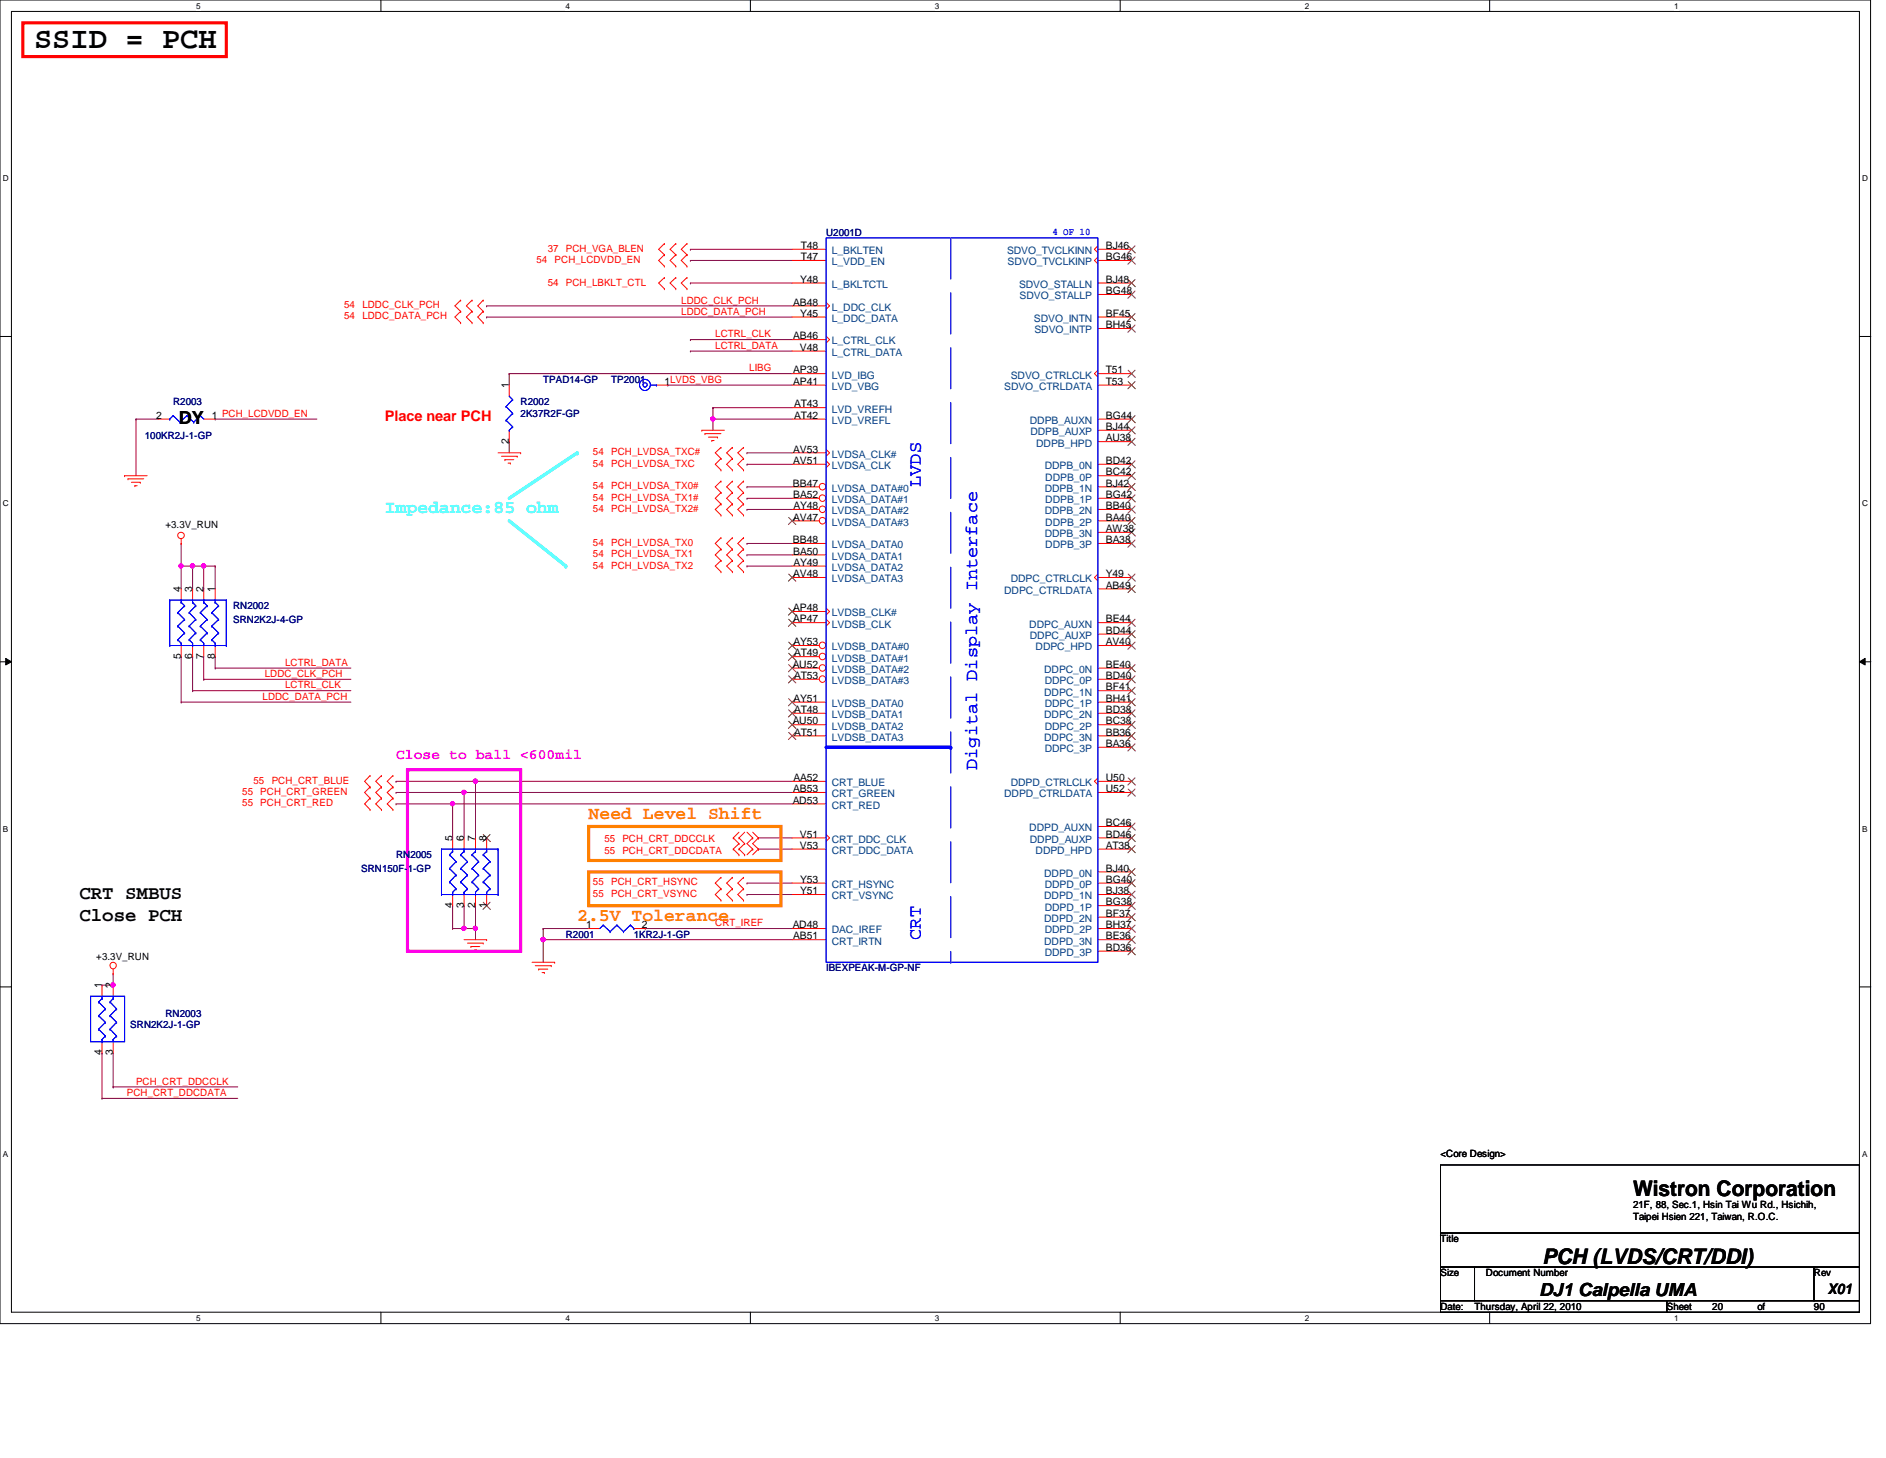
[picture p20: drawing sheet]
<svg xmlns="http://www.w3.org/2000/svg" width="279mm" height="216mm" viewBox="0 0 279 216" stroke-linecap="round" stroke-linejoin="round" font-family="sans-serif">
<defs><g id="words">
<text font-size="4.5" x="5" y="7.2">SSID = PCH</text>
<g font-size="3.2">
<text x="241.9" y="177.2">Wistron Corporation</text>
<text x="228.5" y="187.1">PCH (LVDS/CRT/DDI)</text>
</g>
<g font-size="2.8">
<text x="11.8" y="133.1">CRT SMBUS</text>
<text x="11.8" y="136.4">Close PCH</text>
</g>
<g font-size="2.7">
<text x="26.5" y="62.8">DY</text>
<text x="228" y="191.9">DJ1 Calpella UMA</text>
</g>
<text font-size="2.7" fill="#0ff" x="57" y="76">Impedance:85 ohm</text>
<g font-size="2.7" fill="#00f">
<text x="136.4" y="72.1" transform="rotate(-90 136.4 72.1)">LVDS</text>
<text x="144.8" y="114" transform="rotate(-90 144.8 114)">Digital Display Interface</text>
<text x="136.4" y="139.1" transform="rotate(-90 136.4 139.1)">CRT</text>
</g>
<g font-size="2.7" fill="#ff8000">
<text x="87.2" y="121.3">Need Level Shift</text>
<text x="85.5" y="136.4">2.5V Tolerance</text>
</g>
<text font-size="2.2" fill="#f00" x="57" y="62.4">Place near PCH</text>
<text font-size="2.2" fill="#f0f" x="58.7" y="112.4">Close to ball &lt;600mil</text>
<text font-size="2.2" x="270.8" y="191.6">X01</text>
<g font-size="1.5" fill="#000080">
<text x="122.4" y="34.9">U2001D</text>
<text x="80.5" y="56.7">TPAD14-GP</text>
<text x="90.6" y="56.7">TP2001</text>
<text x="21.5" y="65.1">100KR2J-1-GP</text>
<text x="25.7" y="60">R2003</text>
<text x="77.1" y="60">R2002</text>
<text x="77.1" y="61.7">2K37R2F-GP</text>
<text x="34.5" y="90.2">RN2002</text>
<text x="34.5" y="92.2">SRN2K2J-4-GP</text>
<text x="53.5" y="129.1">SRN150F-1-GP</text>
<text x="58.7" y="127.1">RN2005</text>
<text x="83.8" y="138.9">R2001</text>
<text x="93.9" y="138.9">1KR2J-1-GP</text>
<text x="122.4" y="143.8">IBEXPEAK-M-GP-NF</text>
<text x="19.3" y="152.2">SRN2K2J-1-GP</text>
<text x="24.5" y="150.6">RN2003</text>
</g>
<text font-size="1.5" fill="#00f" x="155.9" y="34.8">4 OF 10</text>
<g font-size="1.5" fill="#f00">
<text x="79.5" y="38.9">54</text>
<text x="81.2" y="37.3">37</text>
<text x="82.2" y="38.9">PCH_LCDVDD_EN</text>
<text x="83.8" y="37.3">PCH_VGA_BLEN</text>
<text x="51" y="45.6">54</text>
<text x="51" y="47.3">54</text>
<text x="53.7" y="45.6">LDDC_CLK_PCH</text>
<text x="53.7" y="47.3">LDDC_DATA_PCH</text>
<text x="81.2" y="42.3">54</text>
<text x="83.8" y="42.3">PCH_LBKLT_CTL</text>
<text x="100.9" y="45">LDDC_CLK_PCH</text>
<text x="100.9" y="46.6">LDDC_DATA_PCH</text>
<text x="106" y="51.6">LCTRL_DATA</text>
<text x="106" y="50">LCTRL_CLK</text>
<text x="111" y="55">LIBG</text>
<text x="87.8" y="67.4">54</text>
<text x="87.8" y="69.1">54</text>
<text x="90.6" y="67.4">PCH_LVDSA_TXC#</text>
<text x="90.6" y="69.1">PCH_LVDSA_TXC</text>
<text x="87.8" y="72.4">54</text>
<text x="87.8" y="74.1">54</text>
<text x="87.8" y="75.8">54</text>
<text x="90.6" y="72.4">PCH_LVDSA_TX0#</text>
<text x="90.6" y="74.1">PCH_LVDSA_TX1#</text>
<text x="90.6" y="75.8">PCH_LVDSA_TX2#</text>
<text x="87.8" y="80.8">54</text>
<text x="87.8" y="82.5">54</text>
<text x="90.6" y="80.8">PCH_LVDSA_TX0</text>
<text x="90.6" y="82.5">PCH_LVDSA_TX1</text>
<text x="87.8" y="84.2">54</text>
<text x="90.6" y="84.2">PCH_LVDSA_TX2</text>
<text x="39.2" y="100.2">LDDC_CLK_PCH</text>
<text x="42.2" y="98.6">LCTRL_DATA</text>
<text x="42.2" y="101.9">LCTRL_CLK</text>
<text x="38.9" y="103.6">LDDC_DATA_PCH</text>
<text x="35.9" y="117.7">55</text>
<text x="35.9" y="119.4">55</text>
<text x="37.5" y="116">55</text>
<text x="38.6" y="117.7">PCH_CRT_GREEN</text>
<text x="38.6" y="119.4">PCH_CRT_RED</text>
<text x="40.3" y="116">PCH_CRT_BLUE</text>
<text x="89.5" y="124.8">55</text>
<text x="92.2" y="124.8">PCH_CRT_DDCCLK</text>
<text x="87.8" y="131.1">55</text>
<text x="89.5" y="126.4">55</text>
<text x="90.6" y="131.1">PCH_CRT_HSYNC</text>
<text x="92.2" y="126.4">PCH_CRT_DDCDATA</text>
<text x="87.8" y="132.8">55</text>
<text x="90.6" y="132.8">PCH_CRT_VSYNC</text>
<text x="106" y="137.2">CRT_IREF</text>
<text x="20.2" y="160.6">PCH_CRT_DDCCLK</text>
<text x="18.8" y="162.3">PCH_CRT_DDCDATA</text>
</g>
<g font-size="1.5">
<text x="118.5" y="41.9">Y48</text>
<text x="118.6" y="36.9">T48</text>
<text x="118.6" y="38.5">T47</text>
<text x="163.8" y="38.5">BG46</text>
<text x="163.8" y="36.9">BJ46</text>
<text x="163.8" y="41.9">BJ48</text>
<text x="117.5" y="45.3">AB48</text>
<text x="118.5" y="46.9">Y45</text>
<text x="163.8" y="43.6">BG48</text>
<text x="163.8" y="46.9">BF45</text>
<text x="117.5" y="50.2">AB46</text>
<text x="118.5" y="51.9">V48</text>
<text x="163.8" y="48.6">BH45</text>
<text x="75.4" y="57.5" transform="rotate(-90 75.4 57.5)">1</text>
<text x="98.4" y="57">1LVDS_VBG</text>
<text x="117.5" y="55.3">AP39</text>
<text x="117.5" y="57">AP41</text>
<text x="163.8" y="55.3">T51</text>
<text x="163.8" y="57">T53</text>
<text x="23.1" y="62">2</text>
<text x="31.4" y="62">1 PCH_LCDVDD_EN</text>
<text x="75.4" y="65.7" transform="rotate(-90 75.4 65.7)">2</text>
<text x="117.6" y="60.3">AT43</text>
<text x="117.6" y="62">AT42</text>
<text x="163.8" y="62">BG44</text>
<text x="163.8" y="63.7">BJ44</text>
<text x="163.8" y="65.4">AU38</text>
<text x="117.5" y="67">AV53</text>
<text x="117.5" y="68.7">AV51</text>
<text x="163.8" y="68.7">BD42</text>
<text x="163.8" y="70.4">BC42</text>
<text x="117.5" y="72.1">BB47</text>
<text x="117.5" y="73.7">BA52</text>
<text x="117.5" y="77.1">AV47</text>
<text x="117.6" y="75.4">AY48</text>
<text x="163.8" y="72.1">BJ42</text>
<text x="163.8" y="75.4">BB40</text>
<text x="163.8" y="73.7">BG42</text>
<text x="163.8" y="77.1">BA40</text>
<text x="24.5" y="78.1">+3.3V_RUN</text>
<text x="117.5" y="80.4">BB48</text>
<text x="117.5" y="82.1">BA50</text>
<text x="117.6" y="83.8">AY49</text>
<text x="163.8" y="78.8">AW38</text>
<text x="163.8" y="80.4">BA38</text>
<text x="26.8" y="87.7" transform="rotate(-90 26.8 87.7)">4</text>
<text x="28.5" y="87.7" transform="rotate(-90 28.5 87.7)">3</text>
<text x="30.1" y="87.7" transform="rotate(-90 30.1 87.7)">2</text>
<text x="31.8" y="87.7" transform="rotate(-90 31.8 87.7)">1</text>
<text x="117.5" y="85.5">AV48</text>
<text x="163.8" y="85.5">Y49</text>
<text x="163.8" y="87.2">AB49</text>
<text x="117.5" y="90.5">AP48</text>
<text x="117.5" y="92.2">AP47</text>
<text x="117.6" y="95.5">AY53</text>
<text x="163.8" y="92.2">BE44</text>
<text x="163.8" y="93.9">BD44</text>
<text x="163.8" y="95.5">AV40</text>
<text x="26.8" y="97.6" transform="rotate(-90 26.8 97.6)">5</text>
<text x="28.5" y="97.6" transform="rotate(-90 28.5 97.6)">6</text>
<text x="30.1" y="97.6" transform="rotate(-90 30.1 97.6)">7</text>
<text x="31.8" y="97.6" transform="rotate(-90 31.8 97.6)">8</text>
<text x="117.4" y="98.9">AU52</text>
<text x="117.6" y="97.2">AT49</text>
<text x="117.6" y="100.5">AT53</text>
<text x="163.8" y="98.9">BE40</text>
<text x="163.8" y="100.5">BD40</text>
<text x="117.4" y="107.3">AU50</text>
<text x="117.6" y="103.9">AY51</text>
<text x="117.6" y="105.6">AT48</text>
<text x="163.8" y="102.2">BF41</text>
<text x="163.8" y="105.6">BD38</text>
<text x="163.8" y="103.9">BH41</text>
<text x="163.8" y="107.3">BC38</text>
<text x="117.6" y="108.9">AT51</text>
<text x="163.8" y="108.9">BB36</text>
<text x="163.8" y="110.6">BA36</text>
<text x="117.4" y="119">AD53</text>
<text x="117.5" y="117.3">AB53</text>
<text x="117.6" y="115.7">AA52</text>
<text x="163.8" y="115.7">U50</text>
<text x="163.8" y="117.3">U52</text>
<text x="67" y="124.5" transform="rotate(-90 67 124.5)">5</text>
<text x="68.7" y="124.5" transform="rotate(-90 68.7 124.5)">6</text>
<text x="70.4" y="124.5" transform="rotate(-90 70.4 124.5)">7</text>
<text x="72.1" y="124.5" transform="rotate(-90 72.1 124.5)">8</text>
<text x="118.5" y="124">V51</text>
<text x="118.5" y="125.7">V53</text>
<text x="163.8" y="122.3">BC46</text>
<text x="163.8" y="124">BD46</text>
<text x="163.8" y="125.7">AT38</text>
<text x="118.5" y="130.7">Y53</text>
<text x="163.8" y="129.1">BJ40</text>
<text x="163.8" y="130.7">BG40</text>
<text x="67" y="134.5" transform="rotate(-90 67 134.5)">4</text>
<text x="68.7" y="134.5" transform="rotate(-90 68.7 134.5)">3</text>
<text x="70.4" y="134.5" transform="rotate(-90 70.4 134.5)">2</text>
<text x="72.1" y="134.5" transform="rotate(-90 72.1 134.5)">1</text>
<text x="86.8" y="137.5">1</text>
<text x="95.1" y="137.5">2</text>
<text x="117.4" y="137.5">AD48</text>
<text x="118.5" y="132.4">Y51</text>
<text x="163.8" y="135.8">BF37</text>
<text x="163.8" y="132.4">BJ38</text>
<text x="163.8" y="137.5">BH37</text>
<text x="163.8" y="134.1">BG38</text>
<text x="14.3" y="142.2">+3.3V_RUN</text>
<text x="117.5" y="139.1">AB51</text>
<text x="163.8" y="139.1">BE36</text>
<text x="163.8" y="140.8">BD36</text>
<text x="15.1" y="146.3" transform="rotate(-90 15.1 146.3)">1</text>
<text x="16.7" y="146.3" transform="rotate(-90 16.7 146.3)">2</text>
<text x="15.1" y="156.3" transform="rotate(-90 15.1 156.3)">4</text>
<text x="16.7" y="156.3" transform="rotate(-90 16.7 156.3)">3</text>
<text x="213.4" y="171.4">&lt;Core Design&gt;</text>
<text x="241.9" y="178.9">21F, 88, Sec.1, Hsin Tai Wu Rd., Hsichih,</text>
<text x="213.4" y="183.9">Title</text>
<text x="241.9" y="180.6">Taipei Hsien 221, Taiwan, R.O.C.</text>
<text x="213.4" y="189">Size</text>
<text x="220.1" y="189">Document Number</text>
<text x="268.7" y="189">Rev</text>
<text x="213.4" y="194">Date:</text>
<text x="218.4" y="194">Thursday, April 22, 2010</text>
<text x="246.9" y="194">Sheet</text>
<text x="253.7" y="194">20</text>
<text x="260.3" y="194">of</text>
<text x="268.7" y="194">90</text>
</g>
<g font-size="1.5" fill="#004080">
<text x="123.2" y="37.6">L_BKLTEN</text>
<text x="123.2" y="39.3">L_VDD_EN</text>
<text x="149.2" y="37.6">SDVO_TVCLKINN</text>
<text x="149.3" y="39.3">SDVO_TVCLKINP</text>
<text x="123.2" y="42.6">L_BKLTCTL</text>
<text x="123.2" y="46">L_DDC_CLK</text>
<text x="123.2" y="47.7">L_DDC_DATA</text>
<text x="151" y="42.6">SDVO_STALLN</text>
<text x="151" y="44.3">SDVO_STALLP</text>
<text x="153.2" y="47.7">SDVO_INTN</text>
<text x="123.2" y="51">L_CTRL_CLK</text>
<text x="123.2" y="52.7">L_CTRL_DATA</text>
<text x="153.2" y="49.4">SDVO_INTP</text>
<text x="123.2" y="56">LVD_IBG</text>
<text x="123.2" y="57.7">LVD_VBG</text>
<text x="148.8" y="57.7">SDVO_CTRLDATA</text>
<text x="149.7" y="56">SDVO_CTRLCLK</text>
<text x="123.2" y="61.1">LVD_VREFH</text>
<text x="123.2" y="62.8">LVD_VREFL</text>
<text x="152.6" y="62.8">DDPB_AUXN</text>
<text x="152.7" y="64.4">DDPB_AUXP</text>
<text x="123.2" y="67.8">LVDSA_CLK#</text>
<text x="123.2" y="69.5">LVDSA_CLK</text>
<text x="153.5" y="66.1">DDPB_HPD</text>
<text x="154.8" y="69.5">DDPB_0N</text>
<text x="154.9" y="71.2">DDPB_0P</text>
<text x="123.2" y="72.8">LVDSA_DATA#0</text>
<text x="123.2" y="74.5">LVDSA_DATA#1</text>
<text x="123.2" y="76.2">LVDSA_DATA#2</text>
<text x="123.2" y="77.9">LVDSA_DATA#3</text>
<text x="154.8" y="72.8">DDPB_1N</text>
<text x="154.8" y="76.2">DDPB_2N</text>
<text x="154.9" y="74.5">DDPB_1P</text>
<text x="154.9" y="77.9">DDPB_2P</text>
<text x="123.2" y="81.2">LVDSA_DATA0</text>
<text x="123.2" y="82.9">LVDSA_DATA1</text>
<text x="154.8" y="79.5">DDPB_3N</text>
<text x="154.9" y="81.2">DDPB_3P</text>
<text x="123.2" y="84.5">LVDSA_DATA2</text>
<text x="123.2" y="86.2">LVDSA_DATA3</text>
<text x="148.8" y="87.9">DDPC_CTRLDATA</text>
<text x="149.7" y="86.2">DDPC_CTRLCLK</text>
<text x="123.2" y="91.3">LVDSB_CLK#</text>
<text x="123.2" y="92.9">LVDSB_CLK</text>
<text x="152.5" y="92.9">DDPC_AUXN</text>
<text x="152.6" y="94.6">DDPC_AUXP</text>
<text x="123.2" y="96.3">LVDSB_DATA#0</text>
<text x="123.2" y="98">LVDSB_DATA#1</text>
<text x="123.2" y="99.7">LVDSB_DATA#2</text>
<text x="123.2" y="101.3">LVDSB_DATA#3</text>
<text x="153.4" y="96.3">DDPC_HPD</text>
<text x="154.7" y="99.7">DDPC_0N</text>
<text x="154.8" y="101.3">DDPC_0P</text>
<text x="123.2" y="104.7">LVDSB_DATA0</text>
<text x="123.2" y="106.3">LVDSB_DATA1</text>
<text x="154.7" y="103">DDPC_1N</text>
<text x="154.7" y="106.3">DDPC_2N</text>
<text x="154.8" y="104.7">DDPC_1P</text>
<text x="123.2" y="108">LVDSB_DATA2</text>
<text x="123.2" y="109.7">LVDSB_DATA3</text>
<text x="154.7" y="109.7">DDPC_3N</text>
<text x="154.8" y="108">DDPC_2P</text>
<text x="154.8" y="111.4">DDPC_3P</text>
<text x="123.2" y="116.4">CRT_BLUE</text>
<text x="123.2" y="118.1">CRT_GREEN</text>
<text x="123.2" y="119.8">CRT_RED</text>
<text x="148.8" y="118.1">DDPD_CTRLDATA</text>
<text x="149.7" y="116.4">DDPD_CTRLCLK</text>
<text x="123.2" y="124.8">CRT_DDC_CLK</text>
<text x="152.5" y="123.1">DDPD_AUXN</text>
<text x="152.6" y="124.8">DDPD_AUXP</text>
<text x="123.2" y="126.4">CRT_DDC_DATA</text>
<text x="123.2" y="131.5">CRT_HSYNC</text>
<text x="153.4" y="126.4">DDPD_HPD</text>
<text x="154.7" y="129.8">DDPD_0N</text>
<text x="154.8" y="131.5">DDPD_0P</text>
<text x="123.2" y="133.2">CRT_VSYNC</text>
<text x="154.7" y="136.5">DDPD_2N</text>
<text x="154.7" y="133.2">DDPD_1N</text>
<text x="154.8" y="134.8">DDPD_1P</text>
<text x="123.2" y="139.9">CRT_IRTN</text>
<text x="123.2" y="138.2">DAC_IREF</text>
<text x="154.7" y="139.9">DDPD_3N</text>
<text x="154.8" y="138.2">DDPD_2P</text>
<text x="154.8" y="141.6">DDPD_3P</text>
</g>
<g font-size="1.2">
<text x="29" y="1.3">5</text>
<text x="83.8" y="1.3">4</text>
<text x="138.5" y="1.3">3</text>
<text x="193.3" y="1.3">2</text>
<text x="248" y="1.3">1</text>
<text x=".4" y="26.8">D</text>
<text x="275.9" y="26.8">D</text>
<text x=".4" y="75">C</text>
<text x="275.9" y="75">C</text>
<text x=".4" y="123.1">B</text>
<text x="275.9" y="123.1">B</text>
<text x=".4" y="171.3">A</text>
<text x="275.9" y="171.3">A</text>
<text x="29" y="195.6">5</text>
<text x="83.8" y="195.6">4</text>
<text x="138.5" y="195.6">3</text>
<text x="193.3" y="195.6">2</text>
<text x="248" y="195.6">1</text>
</g>
</g></defs>
<path d="M0 0h277.1v196h-277.1zM1.7 1.7h273.8v192.6h-273.8z" fill="none" stroke="#000" stroke-width=".15"/>
<g fill="#fff">
<path d="M29 .2h.7v1.3h-.7z"/>
<path d="M29 194.5h.7v1.3h-.7z"/>
</g>
<path d="M56.4 0v1.7M56.4 194.3v1.7" fill="none" stroke="#000" stroke-width=".15"/>
<g fill="#fff">
<path d="M83.8 .2h.6v1.3h-.6z"/>
<path d="M83.8 194.5h.6v1.3h-.6z"/>
</g>
<path d="M111.2 0v1.7M111.2 194.3v1.7" fill="none" stroke="#000" stroke-width=".15"/>
<g fill="#fff">
<path d="M138.5 .2h.6v1.3h-.6z"/>
<path d="M138.5 194.5h.6v1.3h-.6z"/>
</g>
<path d="M165.9 0v1.7M165.9 194.3v1.7" fill="none" stroke="#000" stroke-width=".15"/>
<g fill="#fff">
<path d="M193.3 .2h.6v1.3h-.6z"/>
<path d="M193.3 194.5h.6v1.3h-.6z"/>
</g>
<path d="M220.7 0v1.7M220.7 194.3v1.7" fill="none" stroke="#000" stroke-width=".15"/>
<g fill="#fff">
<path d="M248 .2h.7v1.3h-.7z"/>
<path d="M248 194.5h.7v1.3h-.7z"/>
<path d="M.4 25.7h.9v1.4h-.9z"/>
<path d="M275.9 25.7h.8v1.4h-.8z"/>
<path d="M.4 73.9h.9v1.3h-.9z"/>
<path d="M275.9 73.9h.8v1.3h-.8z"/>
</g>
<path d="M0 49.8h1.7M275.5 49.8h1.7" fill="none" stroke="#000" stroke-width=".15"/>
<g fill="#fff">
<path d="M.4 122h.8v1.4h-.8z"/>
<path d="M275.9 122h.7v1.4h-.7z"/>
</g>
<path d="M0 98h1.7M.8 97.5l.9 .5-.9 .5zM275.5 98l.8-.5v1zM275.5 98h1.7" fill="none" stroke="#000" stroke-width=".15"/>
<path d="M.8 97.5l.9 .5-.9 .5zM275.5 98l.8-.5v1z" fill="#000"/>
<g fill="#fff">
<path d="M.4 170.2h.8v1.3h-.8z"/>
<path d="M275.9 170.2h.7v1.3h-.7z"/>
</g>
<path d="M0 146.1h1.7M275.5 146.1h1.7" fill="none" stroke="#000" stroke-width=".15"/>
<path d="M67.1 137.5h.1M67.1 137.5h3.3M68.7 137.5h.1" fill="none" stroke="#800040" stroke-width=".15"/>
<circle cx="68.7" cy="137.5" r=".32" fill="#f0f"/>
<circle cx="68.7" cy="137.5" r=".32" fill="none" stroke="#f0f" stroke-width=".15"/>
<g fill="none" stroke="#800040" stroke-width=".15">
<path d="M102.3 36.9h.1M102.3 38.6h.1M102.3 36.9h15M102.3 38.6h15M75.4 55.3h.1M75.4 55.3v1.7M75.4 55.3h41.9M98.9 57h.1M98.9 57h18.4M102.3 41.9h.1M102.3 41.9h15M20.2 62.1h.1"/>
<path d="M20.2 62.1h3.3M20.2 62.1v8.3M75.4 65.4h.1M75.4 65.4v1.7M110.7 73.8h.1M110.7 67.1h.1M110.7 75.4h.1M110.7 68.7h.1M110.7 72.1h.1M110.7 73.8h6.6M110.7 67.1h6.6M110.7 75.4h6.6"/>
<path d="M110.7 68.7h6.6M110.7 72.1h6.6M110.7 82.2h.1M110.7 83.8h.1M110.7 80.5h.1M110.7 82.2h6.6M110.7 83.8h6.6M110.7 80.5h6.6M70.4 115.7h.1M70.4 115.7h46.9M110.7 130.8h.1M110.7 132.5h.1"/>
<path d="M110.7 130.8h6.6M110.7 132.5h6.6M112.4 124.1h.1M112.4 124.1h4.9"/>
</g>
<circle cx="70.4" cy="115.7" r=".32" fill="#f0f"/>
<circle cx="70.4" cy="115.7" r=".32" fill="none" stroke="#f0f" stroke-width=".15"/>
<path d="M68.7 117.3h.1M68.7 117.3h48.6" fill="none" stroke="#800040" stroke-width=".15"/>
<circle cx="68.7" cy="117.3" r=".32" fill="#f0f"/>
<circle cx="68.7" cy="117.3" r=".32" fill="none" stroke="#f0f" stroke-width=".15"/>
<g fill="none" stroke="#800040" stroke-width=".15">
<path d="M31.9 62.1h.1M31.9 62.1h15M105.6 60.4h.1M105.6 62.1h.1M105.6 62.1h11.7M105.6 60.4h11.7M30.2 83.8h.1M30.2 83.8h1.7M31.9 83.8h.1M31.9 97.2h.1M31.9 98.9h.1M31.9 83.8v3.4"/>
<path d="M31.9 97.2v1.7M31.9 98.9h20.1M70.4 137.5h.1M70.4 137.5v1.6M112.4 125.7h.1M112.4 125.7h4.9"/>
</g>
<circle cx="70.4" cy="137.5" r=".32" fill="#f0f"/>
<circle cx="70.4" cy="137.5" r=".32" fill="none" stroke="#f0f" stroke-width=".15"/>
<path d="M28.5 83.8h.1M28.5 83.8v3.4" fill="none" stroke="#800040" stroke-width=".15"/>
<circle cx="28.5" cy="83.8" r=".32" fill="#f0f"/>
<circle cx="28.5" cy="83.8" r=".32" fill="none" stroke="#f0f" stroke-width=".15"/>
<path d="M72.1 45.3h.1M72.1 46.9h.1M72.1 45.3h45.2M72.1 46.9h45.2M102.3 52h.1M102.3 50.3h.1M102.3 52h15M102.3 50.3h15M26.8 83.8h.1M26.8 83.8v3.4M68.7 134.1h.1M68.7 134.1v3.4" fill="none" stroke="#800040" stroke-width=".15"/>
<circle cx="26.8" cy="83.8" r=".32" fill="#f0f"/>
<circle cx="26.8" cy="83.8" r=".32" fill="none" stroke="#f0f" stroke-width=".15"/>
<g fill="none" stroke="#800040" stroke-width=".15">
<path d="M26.8 97.2h.1M26.8 97.2v6.8M28.5 83.8h.1M28.5 83.8h1.7M26.8 104h.1M26.8 104h25.2M30.2 100.6h.1M30.2 100.6h21.8M58.7 117.3h.1M58.7 117.3h10M68.7 117.3h.1M68.7 117.3v6.8"/>
<path d="M67.1 134.1h.1M67.1 134.1v3.4"/>
</g>
<circle cx="30.2" cy="83.8" r=".32" fill="#f0f"/>
<circle cx="30.2" cy="83.8" r=".32" fill="none" stroke="#f0f" stroke-width=".15"/>
<g fill="none" stroke="#800040" stroke-width=".15">
<path d="M26.8 80.5h.1M26.8 83.8h.1M26.8 80.5v3.3M26.8 83.8h1.7M30.2 83.8h.1M30.2 83.8v3.4M28.5 102.3h.1M28.5 102.3h23.5M70.4 134.1h.1M70.4 134.1v3.4M80.5 139.1h.1M80.5 139.1h36.8"/>
<path d="M95.6 137.5h.1M95.6 137.5h21.7"/>
</g>
<circle cx="80.5" cy="139.1" r=".32" fill="#f0f"/>
<circle cx="80.5" cy="139.1" r=".32" fill="none" stroke="#f0f" stroke-width=".15"/>
<path d="M80.5 139.1h.1M80.5 137.5h.1M80.5 137.5v5M80.5 137.5h6.7M16.8 144.2h.1M16.8 144.2v1.7M15.1 162.6h.1M15.1 162.6h20.1M16.8 161h.1M16.8 161h18.4" fill="none" stroke="#800040" stroke-width=".15"/>
<circle cx="16.7" cy="145.9" r=".32" fill="#f0f"/>
<circle cx="16.7" cy="145.9" r=".32" fill="none" stroke="#f0f" stroke-width=".15"/>
<path d="M105.6 62.1h.1M105.6 62.1v1.6M15.1 145.9h.1M15.1 145.9h1.7" fill="none" stroke="#800040" stroke-width=".15"/>
<circle cx="105.6" cy="62" r=".32" fill="#f0f"/>
<circle cx="105.6" cy="62" r=".32" fill="none" stroke="#f0f" stroke-width=".15"/>
<path d="M105.6 60.4h.1M105.6 60.4v1.7M28.5 97.2h.1M28.5 97.2v5.1M30.2 97.2v3.4M30.2 100.6h.1M67.1 119h.1M67.1 119h50.2M15.1 155.9h.1M15.1 155.9v6.7M16.8 155.9v5.1M16.8 161h.1" fill="none" stroke="#800040" stroke-width=".15"/>
<circle cx="67" cy="119" r=".32" fill="#f0f"/>
<circle cx="67" cy="119" r=".32" fill="none" stroke="#f0f" stroke-width=".15"/>
<path d="M58.7 115.7h.1M58.7 119h.1M58.7 115.7h11.7M58.7 119h8.4M67.1 119h.1M67.1 119v5.1M70.4 115.7h.1M70.4 115.7v8.4" fill="none" stroke="#800040" stroke-width=".15"/>
<g fill="none" stroke="#f00" stroke-width=".15">
<path d="M98.4 39.4h.1M98.4 37.7h.1M98.4 36.1h.1M98.4 37.7l-.8 .9 .8 .8M98.4 36.1l-.8 .8 .8 .8M100.1 37.7h.1M100.1 39.4h.1M100.1 36.1h.1M100.1 37.7l-.8 .9 .8 .8M100.1 36.1l-.8 .8 .8 .8M101.8 39.4h.1M101.8 37.7h.1"/>
<path d="M101.8 36.1h.1M101.8 36.1l-.9 .8 .9 .8M101.8 37.7l-.9 .9 .9 .8M68.2 46.1h.1M68.2 44.4h.1M68.2 47.8h.1M68.2 44.4l-.8 .9 .8 .8M68.2 46.1l-.8 .8 .8 .9M69.9 44.4h.1M69.9 46.1h.1M69.9 47.8h.1M69.9 44.4l-.8 .9 .8 .8"/>
<path d="M69.9 46.1l-.8 .8 .8 .9M71.6 46.1h.1M71.6 44.4h.1M71.6 47.8h.1M71.6 44.4l-.8 .9 .8 .8M71.6 46.1l-.8 .8 .8 .9M98.4 42.8h.1M98.4 41.1h.1M98.4 41.1l-.8 .8 .8 .9M100.1 41.1h.1M100.1 42.8h.1M100.1 41.1l-.8 .8 .8 .9"/>
<path d="M101.8 42.8h.1M101.8 41.1h.1M101.8 41.1l-.9 .8 .9 .9M18.5 70.4h.1M18.5 70.4h3.3M19 70.9h.1M19 70.9h2.3M19.5 71.4h1.3M20 71.9h.1M20 71.9h.3M20.8 71.4h.1M26.8 79.8v.7"/>
<path d="M73.8 67.1h3.3M74.3 67.6h2.3M74.8 68.1h.1M74.8 68.1h1.3M75.3 68.6h.3M75.6 68.6h.1M76.6 67.6h.1M77.1 67.1h.1M104 63.7h.1M104 63.7h3.3M104.4 64.2h.1M104.4 64.2h2.4"/>
<path d="M104.9 64.7h1.4M105.5 65.2h.1M105.5 65.2h.3M106.3 64.7h.1M106.8 79.6h.1M106.8 72.9h.1M106.8 71.2h.1M106.8 74.6h.1M106.8 76.3h.1M106.8 67.9h.1M106.8 66.3h.1M106.8 69.6h.1"/>
<path d="M106.8 79.6l-.8 .9 .8 .8M106.8 72.9l-.8 .9 .8 .8M106.8 67.9l-.8 .8 .8 .9M106.8 71.2l-.8 .9 .8 .8M106.8 74.6l-.8 .8 .8 .9M106.8 66.3l-.8 .8 .8 .8M108.5 79.6h.1M108.5 71.2h.1M108.5 72.9h.1M108.5 74.6h.1M108.5 76.3h.1M108.5 66.3h.1"/>
<path d="M108.5 67.9h.1M108.5 69.6h.1M108.5 79.6l-.8 .9 .8 .8M108.5 71.2l-.8 .9 .8 .8M108.5 72.9l-.8 .9 .8 .8M108.5 74.6l-.8 .8 .8 .9M108.5 66.3l-.8 .8 .8 .8M108.5 67.9l-.8 .8 .8 .9M110.2 79.6h.1M110.2 72.9h.1M110.2 71.2h.1M110.2 74.6h.1"/>
<path d="M110.2 76.3h.1M110.2 67.9h.1M110.2 66.3h.1M110.2 69.6h.1M110.2 79.6l-.9 .9 .9 .8M110.2 71.2l-.9 .9 .9 .8M110.2 74.6l-.9 .8 .9 .9M110.2 67.9l-.9 .8 .9 .9M110.2 72.9l-.9 .9 .9 .8M110.2 66.3l-.9 .8 .9 .8M26.8 80.5h.1M106.8 81.3h.1"/>
<path d="M106.8 83h.1M106.8 84.7h.1M106.8 81.3l-.8 .9 .8 .8M106.8 83l-.8 .8 .8 .9M108.5 81.3h.1M108.5 83h.1M108.5 84.7h.1M108.5 81.3l-.8 .9 .8 .8M108.5 83l-.8 .8 .8 .9M110.2 81.3h.1M110.2 83h.1M110.2 84.7h.1"/>
<path d="M110.2 83l-.9 .8 .9 .9M110.2 81.3l-.9 .9 .9 .8M54.8 116.5h.1M54.8 114.9h.1M54.8 118.2h.1M54.8 119.9h.1M54.8 116.5l-.8 .8 .8 .9M54.8 114.9l-.8 .8 .8 .8M54.8 118.2l-.8 .8 .8 .9M56.5 114.9h.1M56.5 116.5h.1M56.5 118.2h.1"/>
<path d="M56.5 119.9h.1M56.5 114.9l-.8 .8 .8 .8M56.5 116.5l-.8 .8 .8 .9M56.5 118.2l-.8 .8 .8 .9M58.2 116.5h.1M58.2 114.9h.1M58.2 118.2h.1M58.2 119.9h.1M58.2 118.2l-.8 .8 .8 .9M58.2 114.9l-.8 .8 .8 .8M58.2 116.5l-.8 .8 .8 .9M68.7 139.1h3.4"/>
<path d="M69.3 139.7h2.3M71.6 139.7h.1M72.1 139.1h.1M106.8 131.6h.1M106.8 129.9h.1M106.8 133.3h.1M106.8 131.6l-.8 .9 .8 .8M106.8 129.9l-.8 .9 .8 .8M108.5 129.9h.1M108.5 131.6h.1M108.5 133.3h.1M108.5 129.9l-.8 .9 .8 .8"/>
<path d="M108.5 131.6l-.8 .9 .8 .8M108.6 124.1h.1M108.6 125.7h.1M108.6 124.1l.9 .8M108.6 125.7l.9 .9M109.5 124.9h.1M109.5 124.1h.1M109.5 126.6h.1M109.5 125.7h.1M109.5 124.1l.8 .8M109.5 123.2l-.9 .9M109.5 125.7l.8 .9"/>
<path d="M109.5 124.9l-.9 .8M110.2 131.6h.1M110.2 129.9h.1M110.2 133.3h.1M110.2 129.9l-.9 .9 .9 .8M110.2 131.6l-.9 .9 .9 .8M110.3 124.9h.1M110.3 126.6h.1M110.3 123.2l-.8 .9M110.3 124.9l-.8 .8M110.7 123.2l.8 .9M111.5 124.1h.1"/>
<path d="M111.5 125.7h.1M111.5 123.2l.9 .9M111.5 124.1l-.8 .8 .8 .8M111.5 125.7l-.8 .9M112.4 124.1h.1M112.4 125.7h.1M112.4 124.1l-.9 .8 .9 .8M112.4 125.7l-.9 .9M16.8 144.2h.1M16.8 143.5v.7M69.8 140.2h.1M69.8 140.2h1.3"/>
<path d="M70.3 140.7h.3M70.6 140.7h.1M78.8 142.5h3.4M79.3 143h2.4M79.8 143.5h.1M79.8 143.5h1.4M80.3 144h.3M80.6 144h.1M81.7 143h.1M82.2 142.5h.1"/>
<circle cx="26.8" cy="79.3" r=".48"/>
<circle cx="16.7" cy="143" r=".48"/>
</g>
<path d="M213.4 172.5h62.1v10.1h-62.1zM213.4 182.6h62.1v5h-62.1zM213.4 187.6h5v5h-5zM213.4 192.6h33.5v1.7h-33.5zM218.4 187.6h50.3v5h-50.3zM246.9 192.6h28.6v1.7h-28.6zM268.7 187.6h6.8v5h-6.8z" fill="none" stroke="#000" stroke-width=".15"/>
<path d="M3.4 3.4h30.1v5h-30.1z" fill="none" stroke="#f00" stroke-width=".47"/>
<path d="M85.5 67.1l-10.1 6.7" fill="none" stroke="#0ff" stroke-width=".47"/>
<circle cx="85.5" cy="67.1" r=".23" fill="#0ff"/>
<path d="M75.4 77.1l8.4 6.7" fill="none" stroke="#0ff" stroke-width=".47"/>
<circle cx="83.8" cy="83.8" r=".23" fill="#0ff"/>
<path d="M87.2 129.1h28.5v5h-28.5zM87.2 122.4h28.5v5h-28.5z" fill="none" stroke="#ff8000" stroke-width=".47"/>
<path d="M60.4 114h16.7v26.8h-16.7z" fill="none" stroke="#f0f" stroke-width=".47"/>
<g fill="none" stroke="#f00" stroke-width=".15">
<path d="M117.3 36.9h5.1M117.3 38.6h5.1M75.4 57v1.7M97.2 57h1.7M117.3 41.9h5.1M117.3 50.3h5.1M117.3 52h5.1M117.3 45.3h5.1M117.3 46.9h5.1M122.4 49.8l.5 .5-.5 .5M122.4 44.8l.5 .5-.5 .5M23.5 62.1h1.6"/>
<path d="M30.2 62.1h1.7M75.4 63.7v1.7M117.3 67.1h5.1M117.3 68.7h5.1M122.4 66.5l.5 .6-.5 .5M122.4 68.2l.5 .5-.5 .6M26.8 87.2v1.7M26.8 95.6v1.6M28.5 87.2v1.7M28.5 95.6v1.6M30.2 87.2v1.7M30.2 95.6v1.6"/>
<path d="M31.9 87.2v1.7M31.9 95.6v1.6M67.1 124.1v1.6M67.1 132.5v1.6M68.7 124.1v1.6M68.7 132.5v1.6M70.4 124.1v1.6M70.4 132.5v1.6M72.1 124.1v1.6M72.1 132.5v1.6M15.1 145.9v1.6M15.1 154.3v1.6"/>
<path d="M16.8 145.9v1.6M16.8 154.3v1.6"/>
</g>
<g fill="none" stroke="#00f" stroke-width=".15">
<path d="M75.4 58.7l.5 .5M75.9 59.2h.1M75.9 59.2l-.9 1M96.4 57h.8M97.2 57h.1M25.1 62.1h.1M25.7 61.6h.1M25.7 61.6l1 .9M25.7 61.6l-.6 .5M26.7 62.5h.1M27.7 61.6h.1M27.7 61.6l1 .9"/>
<path d="M27.7 61.6l-1 .9M28.7 62.5h.1M29.7 61.6h.1M29.7 61.6l.5 .5M29.7 61.6l-1 .9M75 60.2h.1M75 62.2h.1M75 60.2l.9 1M75 62.2l.9 1M75.4 63.7h.1M75.9 61.2h.1M75.9 63.2h.1"/>
<path d="M75.9 61.2l-.9 1M75.9 63.2l-.5 .5M25.1 95.6h.1M25.1 88.9h.1M25.1 88.9v6.7M25.1 95.6h8.4M25.1 88.9h8.4M26.3 94.7h.1M26.3 92.7h.1M26.3 90.7h.1M26.3 94.7l.5 .5M26.3 92.7l1 1"/>
<path d="M26.3 90.7l1 1M26.8 95.2h.1M26.8 89.2h.1M26.8 88.9h.1M26.8 88.9v.3M26.8 95.2v.4M26.8 89.2l.5 .5M27.3 93.7h.1M27.3 91.7h.1M27.3 89.7h.1M27.3 93.7l-1 1M27.3 91.7l-1 1"/>
<path d="M27.3 89.7l-1 1M28 90.7h.1M28 92.7h.1M28 94.7h.1M28 90.7l1 1M28 92.7l1 1M28 94.7l.5 .5M28.5 89.2h.1M28.5 95.2h.1M28.5 95.6h.1M28.5 88.9v.3M28.5 95.2v.4"/>
<path d="M28.5 89.2l.5 .5M29 89.7h.1M29 91.7h.1M29 93.7h.1M29 89.7l-1 1M29 91.7l-1 1M29 93.7l-1 1M29.7 94.7h.1M29.7 92.7h.1M29.7 90.7h.1M29.7 94.7l.5 .5M29.7 92.7l1 1"/>
<path d="M29.7 90.7l1 1M30.2 95.2h.1M30.2 89.2h.1M30.2 88.9h.1M30.2 88.9v.3M30.2 95.2v.4M30.2 89.2l.5 .5M30.7 93.7h.1M30.7 91.7h.1M30.7 89.7h.1M30.7 93.7l-1 1M30.7 91.7l-1 1"/>
<path d="M30.7 89.7l-1 1M31.4 90.7h.1M31.4 92.7h.1M31.4 94.7h.1M31.4 90.7l1 1M31.4 92.7l1 1M31.4 94.7l.5 .5M31.9 89.2h.1M31.9 95.2h.1M31.9 95.6h.1M31.9 88.9v.3M31.9 95.2v.4"/>
<path d="M31.9 89.2l.5 .5M32.4 89.7h.1M32.4 91.7h.1M32.4 93.7h.1M32.4 89.7l-1 1M32.4 91.7l-1 1M32.4 93.7l-1 1M33.5 95.6h.1M33.5 88.9h.1M33.5 88.9v6.7M65.4 125.7h.1M65.4 132.5h.1"/>
<path d="M65.4 125.7v6.8M65.4 125.7h8.4M65.4 132.5h8.4M66.6 126.6h.1M66.6 128.6h.1M66.6 130.6h.1M66.6 126.6l1 1M66.6 128.6l1 1M66.6 130.6l1 1M67.1 126.1h.1M67.1 132.1h.1M67.1 132.5h.1"/>
<path d="M67.1 125.7v.4M67.1 132.1v.4M67.1 126.1l-.5 .5M67.6 127.6h.1M67.6 129.6h.1M67.6 131.6h.1M67.6 127.6l-1 1M67.6 129.6l-1 1M67.6 131.6l-.5 .5M68.2 130.6h.1M68.2 128.6h.1M68.2 126.6h.1"/>
<path d="M68.2 130.6l1.1 1M68.2 128.6l1.1 1M68.2 126.6l1.1 1M68.7 132.1h.1M68.7 126.1h.1M68.7 125.7h.1M68.7 125.7v.4M68.7 132.1v.4M68.7 126.1l-.5 .5M69.3 131.6h.1M69.3 129.6h.1M69.3 127.6h.1"/>
<path d="M69.3 131.6l-.6 .5M69.3 129.6l-1.1 1M69.3 127.6l-1.1 1M69.9 126.6h.1M69.9 128.6h.1M69.9 130.6h.1M69.9 126.6l1 1M69.9 128.6l1 1M69.9 130.6l1 1M70.4 126.1h.1M70.4 132.1h.1M70.4 132.5h.1"/>
<path d="M70.4 125.7v.4M70.4 132.1v.4M70.4 126.1l-.5 .5M70.9 127.6h.1M70.9 129.6h.1M70.9 131.6h.1M70.9 127.6l-1 1M70.9 129.6l-1 1M70.9 131.6l-.5 .5M71.6 130.6h.1M71.6 128.6h.1M71.6 126.6h.1"/>
<path d="M71.6 130.6l1 1M71.6 128.6l1 1M71.6 126.6l1 1M72.1 132.1h.1M72.1 126.1h.1M72.1 125.7h.1M72.1 125.7v.4M72.1 132.1v.4M72.1 126.1l-.5 .5M72.6 131.6h.1M72.6 129.6h.1M72.6 127.6h.1"/>
<path d="M72.6 131.6l-.5 .5M72.6 129.6l-1 1M72.6 127.6l-1 1M73.8 125.7h.1M73.8 132.5h.1M73.8 125.7v6.8M13.4 147.5h5.1v6.8h-5.1zM14.6 148.4h.1M14.6 150.4h.1M14.6 152.4h.1M14.6 148.4l1 1M14.6 150.4l1 1"/>
<path d="M14.6 152.4l1 1M15.1 147.9h.1M15.1 153.9h.1M15.1 154.3h.1M15.1 147.5v.4M15.1 153.9v.4M15.1 147.9l-.5 .5M15.6 149.4h.1M15.6 151.4h.1M15.6 153.4h.1M15.6 149.4l-1 1M15.6 151.4l-1 1"/>
<path d="M15.6 153.4l-.5 .5M16.3 152.4h.1M16.3 150.4h.1M16.3 148.4h.1M16.3 152.4l1 1M16.3 150.4l1 1M16.3 148.4l1 1M16.8 153.9h.1M16.8 147.9h.1M16.8 147.5h.1M16.8 147.5v.4M16.8 153.9v.4"/>
<path d="M16.8 147.9l-.5 .5M17.3 153.4h.1M17.3 151.4h.1M17.3 149.4h.1M17.3 153.4l-.5 .5M17.3 151.4l-1 1M17.3 149.4l-1 1"/>
<circle cx="95.5" cy="57" r=".82"/>
<circle cx="95.6" cy="57" r=".32"/>
</g>
<path d="M71.6 133.6l1 1.1M71.6 123.6l1 1M72.6 133.6l-1.1 1.1M72.6 123.6l-1.1 1" fill="none" stroke="#804000" stroke-width=".15"/>
<circle cx="121.9" cy="72.1" r=".49" fill="#fff"/>
<g fill="none" stroke="#f00" stroke-width=".15">
<path d="M117.3 72.1h4.1"/>
<circle cx="121.9" cy="72.1" r=".49"/>
</g>
<circle cx="121.9" cy="73.8" r=".49" fill="#fff"/>
<g fill="none" stroke="#f00" stroke-width=".15">
<path d="M117.3 73.8h4.1"/>
<circle cx="121.9" cy="73.8" r=".49"/>
</g>
<circle cx="121.9" cy="75.4" r=".49" fill="#fff"/>
<g fill="none" stroke="#f00" stroke-width=".15">
<path d="M117.3 75.4h4.1"/>
<circle cx="121.9" cy="75.4" r=".49"/>
</g>
<circle cx="121.9" cy="77.1" r=".49" fill="#fff"/>
<g fill="none" stroke="#f00" stroke-width=".15">
<path d="M117.3 77.1h4.1M117.3 80.5h5.1M117.3 82.2h5.1M117.3 83.8h5.1M117.3 85.5h5.1M117.3 90.6h5.1M117.3 92.2h5.1M122.4 90l.5 .6-.5 .5M122.4 91.7l.5 .5-.5 .5"/>
<circle cx="121.9" cy="77.1" r=".49"/>
</g>
<path d="M116.8 76.6l1.1 1.1M117.9 76.6l-1.1 1.1M116.8 85l1.1 1.1M116.8 90l1.1 1.1M116.8 91.7l1.1 1.1M117.9 85l-1.1 1.1M117.9 90l-1.1 1.1M117.9 91.7l-1.1 1.1" fill="none" stroke="#804000" stroke-width=".15"/>
<circle cx="121.9" cy="95.6" r=".49" fill="#fff"/>
<g fill="none" stroke="#f00" stroke-width=".15">
<path d="M117.3 95.6h4.1"/>
<circle cx="121.9" cy="95.6" r=".49"/>
</g>
<path d="M116.8 95.1l1.1 1M117.9 95.1l-1.1 1" fill="none" stroke="#804000" stroke-width=".15"/>
<circle cx="121.9" cy="97.2" r=".49" fill="#fff"/>
<g fill="none" stroke="#f00" stroke-width=".15">
<path d="M117.3 97.2h4.1"/>
<circle cx="121.9" cy="97.2" r=".49"/>
</g>
<path d="M116.8 96.7l1.1 1.1M117.9 96.7l-1.1 1.1" fill="none" stroke="#804000" stroke-width=".15"/>
<circle cx="121.9" cy="98.9" r=".49" fill="#fff"/>
<g fill="none" stroke="#f00" stroke-width=".15">
<path d="M117.3 98.9h4.1"/>
<circle cx="121.9" cy="98.9" r=".49"/>
</g>
<path d="M116.8 98.4l1.1 1.1M117.9 98.4l-1.1 1.1" fill="none" stroke="#804000" stroke-width=".15"/>
<circle cx="121.9" cy="100.6" r=".49" fill="#fff"/>
<g fill="none" stroke="#f00" stroke-width=".15">
<path d="M162.6 38.1l-.5 .5 .5 .5M162.6 38.6h5M162.6 36.4l-.5 .5 .5 .5M162.6 36.9h5M117.3 55.3h5.1M117.3 57h5.1M162.6 55.3h5M162.6 57h5M162.6 54.8l-.5 .5 .5 .5M162.6 43.6h5M162.6 41.9h5M162.6 48.6h5"/>
<path d="M162.6 46.9h5M117.3 60.4h5.1M117.3 62.1h5.1M162.6 68.7h5M162.6 72.1h5M162.6 62.1h5M162.6 75.4h5M162.6 78.8h5M162.6 70.4h5M162.6 73.8h5M162.6 77.1h5M162.6 63.7h5"/>
<path d="M162.6 65.4h5M162.6 98.9h5M162.6 80.5h5M162.6 85l-.5 .5 .5 .5M162.6 85.5h5M162.6 87.2h5M162.6 92.2h5M162.6 93.9h5M162.6 95.6h5M117.3 100.6h4.1M117.3 104h5.1M117.3 105.6h5.1"/>
<path d="M117.3 109h5.1M117.3 107.3h5.1M117.3 115.7h5.1M117.3 117.3h5.1M117.3 119h5.1M162.6 100.6h5M162.6 104h5M162.6 102.3h5M162.6 105.6h5M162.6 109h5M162.6 107.3h5M162.6 110.7h5"/>
<path d="M162.6 115.7h5M162.6 117.3h5M162.6 115.2l-.5 .5 .5 .5M117.3 139.1h5.1M117.3 132.5h5.1M117.3 137.5h5.1M117.3 130.8h5.1M117.3 124.1h5.1M117.3 125.7h5.1M122.4 123.6l.5 .5-.5 .5M162.6 135.8h5M162.6 139.1h5"/>
<path d="M162.6 129.1h5M162.6 132.5h5M162.6 137.5h5M162.6 130.8h5M162.6 134.1h5M162.6 124.1h5M162.6 125.7h5M162.6 122.4h5M162.6 140.8h5"/>
<circle cx="121.9" cy="100.6" r=".49"/>
</g>
<g fill="none" stroke="#804000" stroke-width=".15">
<path d="M167.1 38.1l1.1 1M167.1 36.4l1.1 1.1M168.1 38.1l-1 1M168.1 36.4l-1 1.1M167.1 54.8l1.1 1.1M167.1 56.5l1.1 1.1M167.1 43.1l1.1 1.1M167.1 41.4l1.1 1.1M167.1 48.1l1.1 1.1M167.1 46.4l1.1 1.1M168.1 54.8l-1 1.1M168.1 56.5l-1 1.1"/>
<path d="M168.1 43.1l-1 1.1M168.1 41.4l-1 1.1M168.1 48.1l-1 1.1M168.1 46.4l-1 1.1M167.1 68.2l1.1 1.1M167.1 71.6l1.1 1M167.1 74.9l1.1 1.1M167.1 78.3l1.1 1.1M167.1 69.9l1.1 1.1M167.1 73.3l1.1 1M167.1 76.6l1.1 1.1M167.1 80l1.1 1"/>
<path d="M167.1 61.6l1.1 1M167.1 63.2l1.1 1.1M167.1 64.9l1.1 1.1M168.1 68.2l-1 1.1M168.1 71.6l-1 1M168.1 74.9l-1 1.1M168.1 78.3l-1 1.1M168.1 69.9l-1 1.1M168.1 73.3l-1 1M168.1 76.6l-1 1.1M168.1 80l-1 1M168.1 61.6l-1 1"/>
<path d="M168.1 63.2l-1 1.1M168.1 64.9l-1 1.1M167.1 98.4l1.1 1.1M167.1 85l1.1 1.1M167.1 86.7l1.1 1.1M167.1 91.7l1.1 1.1M167.1 93.4l1.1 1M167.1 95.1l1.1 1M168.1 98.4l-1 1.1M168.1 85l-1 1.1M168.1 86.7l-1 1.1M168.1 91.7l-1 1.1"/>
<path d="M168.1 93.4l-1 1M168.1 95.1l-1 1M116.8 100.1l1.1 1M116.8 103.5l1.1 1M116.8 105.1l1.1 1.1M116.8 106.8l1.1 1.1M116.8 108.5l1.1 1M117.9 100.1l-1.1 1M117.9 103.5l-1.1 1M117.9 105.1l-1.1 1.1M117.9 106.8l-1.1 1.1M117.9 108.5l-1.1 1"/>
<path d="M167.1 101.8l1.1 1M167.1 105.1l1.1 1.1M167.1 108.5l1.1 1M167.1 103.5l1.1 1M167.1 100.1l1.1 1M167.1 106.8l1.1 1.1M167.1 110.2l1.1 1M167.1 115.2l1.1 1M167.1 116.8l1.1 1.1M168.1 101.8l-1 1M168.1 105.1l-1 1.1M168.1 108.5l-1 1"/>
<path d="M168.1 103.5l-1 1M168.1 100.1l-1 1M168.1 106.8l-1 1.1M168.1 110.2l-1 1M168.1 115.2l-1 1M168.1 116.8l-1 1.1M167.1 135.3l1.1 1.1M167.1 138.6l1.1 1.1M167.1 128.6l1.1 1.1M167.1 132l1.1 1M167.1 137l1.1 1M167.1 130.3l1.1 1"/>
<path d="M167.1 133.6l1.1 1.1M167.1 121.9l1.1 1M167.1 123.6l1.1 1M167.1 125.2l1.1 1.1M168.1 135.3l-1 1.1M168.1 138.6l-1 1.1M168.1 128.6l-1 1.1M168.1 132l-1 1M168.1 137l-1 1M168.1 130.3l-1 1M168.1 133.6l-1 1.1M168.1 121.9l-1 1"/>
<path d="M168.1 123.6l-1 1M168.1 125.2l-1 1.1M167.1 140.3l1.1 1.1M168.1 140.3l-1 1.1"/>
</g>
<path d="M122.4 35.2h40.2v107.3h-40.2z" fill="none" stroke="#00f" stroke-width=".15"/>
<path d="M140.8 35.2v107.3M140.8 142.5h.1" fill="none" stroke="#fff" stroke-width=".15" stroke-dasharray="6.1 2"/>
<path d="M140.8 35.2v107.3M140.8 142.5h.1" fill="none" stroke="#00f" stroke-width=".15" stroke-dasharray="6.1 2"/>
<path d="M122.4 110.7h18.4" fill="none" stroke="#00f" stroke-width=".47"/>
<circle cx="140.8" cy="110.7" r=".23" fill="#00f"/>
<path d="M122.4 35.2h40.2v107.3h-40.2z" fill="none" stroke="#00f" stroke-width=".15"/>
<path d="M140.8 35.2v107.3M140.8 142.5h.1" fill="none" stroke="#fff" stroke-width=".15" stroke-dasharray="6.1 2"/>
<path d="M140.8 35.2v107.3M140.8 142.5h.1" fill="none" stroke="#00f" stroke-width=".15" stroke-dasharray="6.1 2"/>
<path d="M122.4 110.7h18.4" fill="none" stroke="#00f" stroke-width=".47"/>
<circle cx="140.8" cy="110.7" r=".23" fill="#00f"/>
<path d="M87.2 137.5h1.7M93.9 137.5h1.7" fill="none" stroke="#f00" stroke-width=".15"/>
<path d="M89.4 137h.1M89.4 137l-.5 .5M89.4 137l1 1M90.4 138h.1M91.4 137h.1M91.4 137l-1 1M91.4 137l1 1M92.4 138h.1M93.4 137h.1M93.4 137l-1 1M93.4 137l.5 .5M93.9 137.5h.1" fill="none" stroke="#00f" stroke-width=".15"/>
<circle cx="68.7" cy="137.5" r=".32" fill="#f0f"/>
<circle cx="68.7" cy="137.5" r=".32" fill="none" stroke="#f0f" stroke-width=".15"/>
<circle cx="70.4" cy="115.7" r=".32" fill="#f0f"/>
<circle cx="70.4" cy="115.7" r=".32" fill="none" stroke="#f0f" stroke-width=".15"/>
<circle cx="68.7" cy="117.3" r=".32" fill="#f0f"/>
<circle cx="68.7" cy="117.3" r=".32" fill="none" stroke="#f0f" stroke-width=".15"/>
<circle cx="70.4" cy="137.5" r=".32" fill="#f0f"/>
<circle cx="70.4" cy="137.5" r=".32" fill="none" stroke="#f0f" stroke-width=".15"/>
<circle cx="28.5" cy="83.8" r=".32" fill="#f0f"/>
<circle cx="28.5" cy="83.8" r=".32" fill="none" stroke="#f0f" stroke-width=".15"/>
<circle cx="26.8" cy="83.8" r=".32" fill="#f0f"/>
<circle cx="26.8" cy="83.8" r=".32" fill="none" stroke="#f0f" stroke-width=".15"/>
<circle cx="30.2" cy="83.8" r=".32" fill="#f0f"/>
<circle cx="30.2" cy="83.8" r=".32" fill="none" stroke="#f0f" stroke-width=".15"/>
<circle cx="80.5" cy="139.1" r=".32" fill="#f0f"/>
<circle cx="80.5" cy="139.1" r=".32" fill="none" stroke="#f0f" stroke-width=".15"/>
<circle cx="16.7" cy="145.9" r=".32" fill="#f0f"/>
<circle cx="16.7" cy="145.9" r=".32" fill="none" stroke="#f0f" stroke-width=".15"/>
<circle cx="105.6" cy="62" r=".32" fill="#f0f"/>
<circle cx="105.6" cy="62" r=".32" fill="none" stroke="#f0f" stroke-width=".15"/>
<circle cx="67" cy="119" r=".32" fill="#f0f"/>
<circle cx="67" cy="119" r=".32" fill="none" stroke="#f0f" stroke-width=".15"/>
<use href="#words"/>
</svg>
